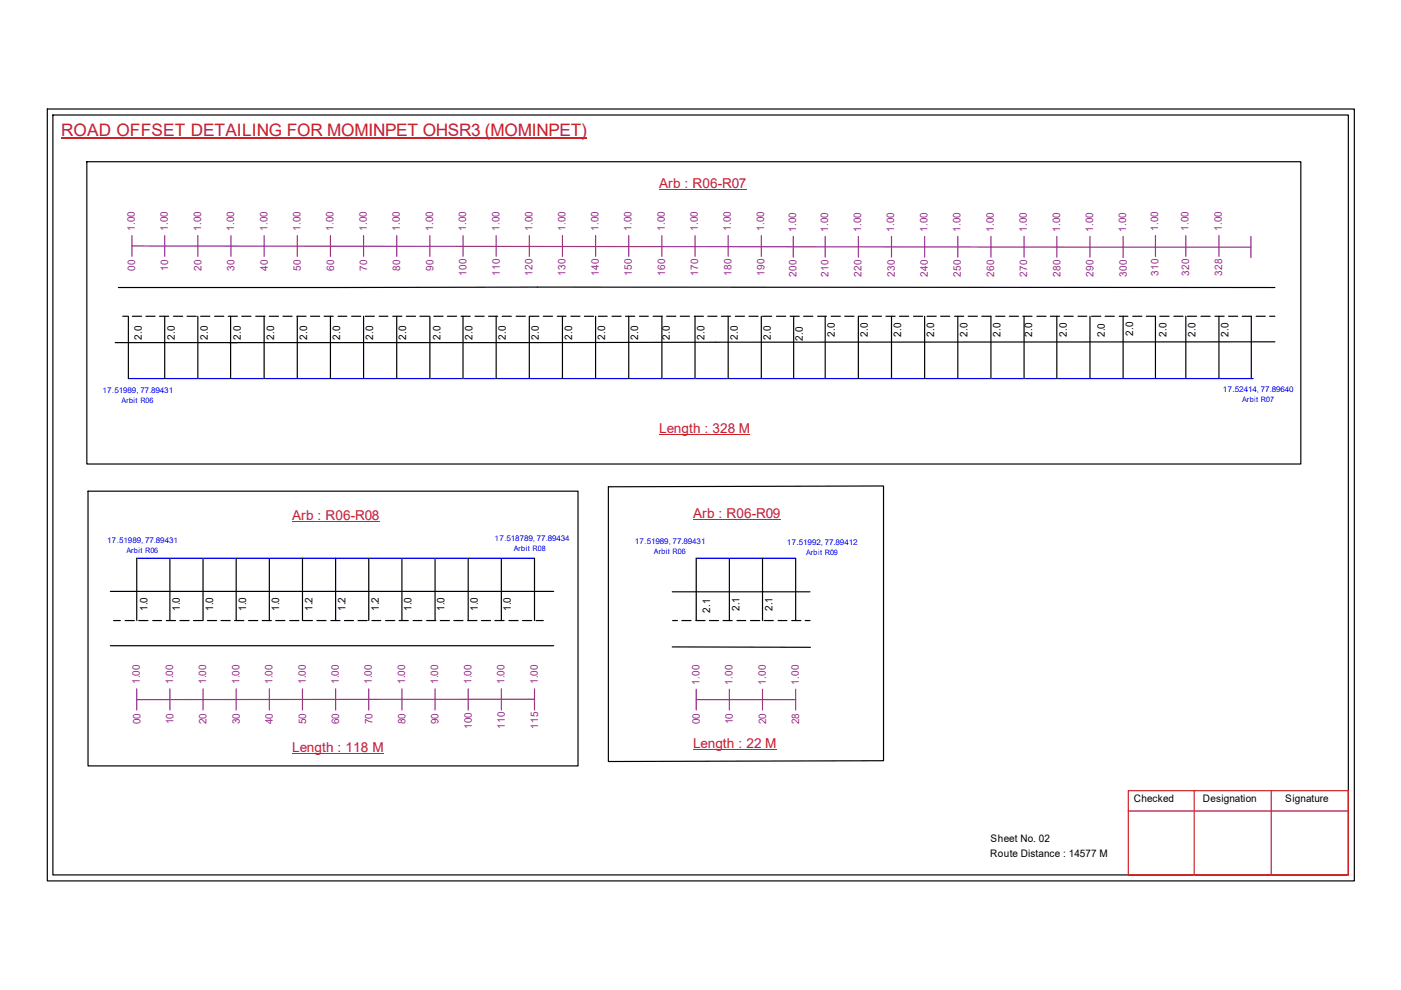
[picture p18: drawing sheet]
<svg xmlns="http://www.w3.org/2000/svg" width="297mm" height="210mm" viewBox="0 0 297 210" stroke-linecap="round" stroke-linejoin="round" font-family="sans-serif">
<defs><g id="words">
<text font-size="3.6" fill="#cd2027" x="13" y="28.9">ROAD OFFSET DETAILING FOR MOMINPET OHSR3 (MOMINPET)</text>
<g font-size="2.9" fill="#cd2027">
<text x="139.7" y="39.8">Arb : R06-R07</text>
<text x="139.7" y="91.8">Length : 328 M</text>
<text x="61.9" y="110.3">Arb : R06-R08</text>
<text x="146.9" y="109.9">Arb : R06-R09</text>
<text x="61.9" y="159.4">Length : 118 M</text>
<text x="146.9" y="158.5">Length : 22 M</text>
</g>
<g font-size="2.2" fill="#93278f">
<text x="28.6" y="49" transform="rotate(-90 28.6 49)">1.00</text>
<text x="35.6" y="49" transform="rotate(-90 35.6 49)">1.00</text>
<text x="42.6" y="49" transform="rotate(-90 42.6 49)">1.00</text>
<text x="49.7" y="49" transform="rotate(-90 49.7 49)">1.00</text>
<text x="56.7" y="49" transform="rotate(-90 56.7 49)">1.00</text>
<text x="63.7" y="49" transform="rotate(-90 63.7 49)">1.00</text>
<text x="70.7" y="49" transform="rotate(-90 70.7 49)">1.00</text>
<text x="77.8" y="49" transform="rotate(-90 77.8 49)">1.00</text>
<text x="84.8" y="49" transform="rotate(-90 84.8 49)">1.00</text>
<text x="91.8" y="49" transform="rotate(-90 91.8 49)">1.00</text>
<text x="98.8" y="49" transform="rotate(-90 98.8 49)">1.00</text>
<text x="105.9" y="49" transform="rotate(-90 105.9 49)">1.00</text>
<text x="112.9" y="49" transform="rotate(-90 112.9 49)">1.00</text>
<text x="119.9" y="49" transform="rotate(-90 119.9 49)">1.00</text>
<text x="126.9" y="49" transform="rotate(-90 126.9 49)">1.00</text>
<text x="133.9" y="49" transform="rotate(-90 133.9 49)">1.00</text>
<text x="140.9" y="49" transform="rotate(-90 140.9 49)">1.00</text>
<text x="148" y="49" transform="rotate(-90 148 49)">1.00</text>
<text x="155" y="49" transform="rotate(-90 155 49)">1.00</text>
<text x="162" y="49" transform="rotate(-90 162 49)">1.00</text>
<text x="168.8" y="49.2" transform="rotate(-90 168.8 49.2)">1.00</text>
<text x="175.6" y="49.2" transform="rotate(-90 175.6 49.2)">1.00</text>
<text x="182.6" y="49.2" transform="rotate(-90 182.6 49.2)">1.00</text>
<text x="189.6" y="49.2" transform="rotate(-90 189.6 49.2)">1.00</text>
<text x="196.6" y="49.2" transform="rotate(-90 196.6 49.2)">1.00</text>
<text x="203.7" y="49.2" transform="rotate(-90 203.7 49.2)">1.00</text>
<text x="210.7" y="49.2" transform="rotate(-90 210.7 49.2)">1.00</text>
<text x="217.7" y="49.2" transform="rotate(-90 217.7 49.2)">1.00</text>
<text x="224.7" y="49.2" transform="rotate(-90 224.7 49.2)">1.00</text>
<text x="231.8" y="49.2" transform="rotate(-90 231.8 49.2)">1.00</text>
<text x="238.8" y="49.2" transform="rotate(-90 238.8 49.2)">1.00</text>
<text x="245.6" y="49" transform="rotate(-90 245.6 49)">1.00</text>
<text x="252" y="49" transform="rotate(-90 252 49)">1.00</text>
<text x="259" y="49" transform="rotate(-90 259 49)">1.00</text>
<text x="28.7" y="57.4" transform="rotate(-90 28.7 57.4)">00</text>
<text x="35.7" y="57.4" transform="rotate(-90 35.7 57.4)">10</text>
<text x="42.7" y="57.4" transform="rotate(-90 42.7 57.4)">20</text>
<text x="49.7" y="57.4" transform="rotate(-90 49.7 57.4)">30</text>
<text x="56.8" y="57.4" transform="rotate(-90 56.8 57.4)">40</text>
<text x="63.8" y="57.4" transform="rotate(-90 63.8 57.4)">50</text>
<text x="70.8" y="57.4" transform="rotate(-90 70.8 57.4)">60</text>
<text x="77.8" y="57.4" transform="rotate(-90 77.8 57.4)">70</text>
<text x="84.9" y="57.4" transform="rotate(-90 84.9 57.4)">80</text>
<text x="91.9" y="57.4" transform="rotate(-90 91.9 57.4)">90</text>
<text x="98.9" y="58.4" transform="rotate(-90 98.9 58.4)">100</text>
<text x="106" y="58.4" transform="rotate(-90 106 58.4)">110</text>
<text x="112.9" y="58.4" transform="rotate(-90 112.9 58.4)">120</text>
<text x="119.9" y="58.4" transform="rotate(-90 119.9 58.4)">130</text>
<text x="127" y="58.4" transform="rotate(-90 127 58.4)">140</text>
<text x="134" y="58.4" transform="rotate(-90 134 58.4)">150</text>
<text x="141" y="58.4" transform="rotate(-90 141 58.4)">160</text>
<text x="148" y="58.4" transform="rotate(-90 148 58.4)">170</text>
<text x="155.1" y="58.4" transform="rotate(-90 155.1 58.4)">180</text>
<text x="162.1" y="58.4" transform="rotate(-90 162.1 58.4)">190</text>
<text x="168.9" y="58.7" transform="rotate(-90 168.9 58.7)">200</text>
<text x="175.6" y="58.7" transform="rotate(-90 175.6 58.7)">210</text>
<text x="182.7" y="58.7" transform="rotate(-90 182.7 58.7)">220</text>
<text x="189.7" y="58.7" transform="rotate(-90 189.7 58.7)">230</text>
<text x="196.7" y="58.7" transform="rotate(-90 196.7 58.7)">240</text>
<text x="203.7" y="58.7" transform="rotate(-90 203.7 58.7)">250</text>
<text x="210.8" y="58.7" transform="rotate(-90 210.8 58.7)">260</text>
<text x="217.8" y="58.7" transform="rotate(-90 217.8 58.7)">270</text>
<text x="224.8" y="58.7" transform="rotate(-90 224.8 58.7)">280</text>
<text x="231.9" y="58.7" transform="rotate(-90 231.9 58.7)">290</text>
<text x="238.9" y="58.7" transform="rotate(-90 238.9 58.7)">300</text>
<text x="245.7" y="58.4" transform="rotate(-90 245.7 58.4)">310</text>
<text x="252.1" y="58.4" transform="rotate(-90 252.1 58.4)">320</text>
<text x="259.1" y="58.4" transform="rotate(-90 259.1 58.4)">328</text>
<text x="29.7" y="145.1" transform="rotate(-90 29.7 145.1)">1.00</text>
<text x="36.7" y="145.1" transform="rotate(-90 36.7 145.1)">1.00</text>
<text x="43.7" y="145.1" transform="rotate(-90 43.7 145.1)">1.00</text>
<text x="50.8" y="145.1" transform="rotate(-90 50.8 145.1)">1.00</text>
<text x="57.8" y="145.1" transform="rotate(-90 57.8 145.1)">1.00</text>
<text x="64.8" y="145.1" transform="rotate(-90 64.8 145.1)">1.00</text>
<text x="71.8" y="145.1" transform="rotate(-90 71.8 145.1)">1.00</text>
<text x="78.9" y="145.1" transform="rotate(-90 78.9 145.1)">1.00</text>
<text x="85.9" y="145.1" transform="rotate(-90 85.9 145.1)">1.00</text>
<text x="92.9" y="145.1" transform="rotate(-90 92.9 145.1)">1.00</text>
<text x="99.9" y="145.1" transform="rotate(-90 99.9 145.1)">1.00</text>
<text x="107" y="145.1" transform="rotate(-90 107 145.1)">1.00</text>
<text x="114" y="145.1" transform="rotate(-90 114 145.1)">1.00</text>
<text x="148.3" y="145.2" transform="rotate(-90 148.3 145.2)">1.00</text>
<text x="155.3" y="145.2" transform="rotate(-90 155.3 145.2)">1.00</text>
<text x="162.3" y="145.2" transform="rotate(-90 162.3 145.2)">1.00</text>
<text x="169.4" y="145.2" transform="rotate(-90 169.4 145.2)">1.00</text>
<text x="29.8" y="153.6" transform="rotate(-90 29.8 153.6)">00</text>
<text x="36.8" y="153.6" transform="rotate(-90 36.8 153.6)">10</text>
<text x="43.8" y="153.6" transform="rotate(-90 43.8 153.6)">20</text>
<text x="50.8" y="153.6" transform="rotate(-90 50.8 153.6)">30</text>
<text x="57.9" y="153.6" transform="rotate(-90 57.9 153.6)">40</text>
<text x="64.9" y="153.6" transform="rotate(-90 64.9 153.6)">50</text>
<text x="71.9" y="153.6" transform="rotate(-90 71.9 153.6)">60</text>
<text x="78.9" y="153.6" transform="rotate(-90 78.9 153.6)">70</text>
<text x="86" y="153.6" transform="rotate(-90 86 153.6)">80</text>
<text x="93" y="153.6" transform="rotate(-90 93 153.6)">90</text>
<text x="100" y="154.6" transform="rotate(-90 100 154.6)">100</text>
<text x="107.1" y="154.6" transform="rotate(-90 107.1 154.6)">110</text>
<text x="114.1" y="154.6" transform="rotate(-90 114.1 154.6)">115</text>
<text x="148.4" y="153.6" transform="rotate(-90 148.4 153.6)">00</text>
<text x="155.4" y="153.6" transform="rotate(-90 155.4 153.6)">10</text>
<text x="162.4" y="153.6" transform="rotate(-90 162.4 153.6)">20</text>
<text x="169.5" y="153.6" transform="rotate(-90 169.5 153.6)">28</text>
</g>
<g font-size="2.2">
<text x="177" y="71.5" transform="rotate(-90 177 71.5)">2.0</text>
<text x="184" y="71.5" transform="rotate(-90 184 71.5)">2.0</text>
<text x="191" y="71.5" transform="rotate(-90 191 71.5)">2.0</text>
<text x="198.1" y="71.5" transform="rotate(-90 198.1 71.5)">2.0</text>
<text x="205.1" y="71.5" transform="rotate(-90 205.1 71.5)">2.0</text>
<text x="212.1" y="71.5" transform="rotate(-90 212.1 71.5)">2.0</text>
<text x="218.8" y="71.5" transform="rotate(-90 218.8 71.5)">2.0</text>
<text x="226.2" y="71.5" transform="rotate(-90 226.2 71.5)">2.0</text>
<text x="234.2" y="71.5" transform="rotate(-90 234.2 71.5)">2.0</text>
<text x="240.2" y="71.3" transform="rotate(-90 240.2 71.3)">2.0</text>
<text x="247.4" y="71.5" transform="rotate(-90 247.4 71.5)">2.0</text>
<text x="253.4" y="71.5" transform="rotate(-90 253.4 71.5)">2.0</text>
<text x="260.5" y="71.5" transform="rotate(-90 260.5 71.5)">2.0</text>
<text x="30.1" y="72.1" transform="rotate(-90 30.1 72.1)">2.0</text>
<text x="37" y="72.1" transform="rotate(-90 37 72.1)">2.0</text>
<text x="44.1" y="72.1" transform="rotate(-90 44.1 72.1)">2.0</text>
<text x="51.1" y="72.1" transform="rotate(-90 51.1 72.1)">2.0</text>
<text x="58.1" y="72.1" transform="rotate(-90 58.1 72.1)">2.0</text>
<text x="65.1" y="72.1" transform="rotate(-90 65.1 72.1)">2.0</text>
<text x="72.1" y="72.1" transform="rotate(-90 72.1 72.1)">2.0</text>
<text x="79.1" y="72.1" transform="rotate(-90 79.1 72.1)">2.0</text>
<text x="86.1" y="72.1" transform="rotate(-90 86.1 72.1)">2.0</text>
<text x="93.4" y="72.1" transform="rotate(-90 93.4 72.1)">2.0</text>
<text x="100.2" y="72.1" transform="rotate(-90 100.2 72.1)">2.0</text>
<text x="107.2" y="72.1" transform="rotate(-90 107.2 72.1)">2.0</text>
<text x="114.3" y="72.1" transform="rotate(-90 114.3 72.1)">2.0</text>
<text x="121.3" y="72.1" transform="rotate(-90 121.3 72.1)">2.0</text>
<text x="128.3" y="72.1" transform="rotate(-90 128.3 72.1)">2.0</text>
<text x="135.3" y="72.1" transform="rotate(-90 135.3 72.1)">2.0</text>
<text x="142" y="72.1" transform="rotate(-90 142 72.1)">2.0</text>
<text x="149.4" y="72.1" transform="rotate(-90 149.4 72.1)">2.0</text>
<text x="156.4" y="72.1" transform="rotate(-90 156.4 72.1)">2.0</text>
<text x="163.4" y="72.1" transform="rotate(-90 163.4 72.1)">2.0</text>
<text x="170.2" y="72.2" transform="rotate(-90 170.2 72.2)">2.0</text>
<text x="31.3" y="129.6" transform="rotate(-90 31.3 129.6)">1.0</text>
<text x="38.1" y="129.6" transform="rotate(-90 38.1 129.6)">1.0</text>
<text x="45.2" y="129.6" transform="rotate(-90 45.2 129.6)">1.0</text>
<text x="52.2" y="129.6" transform="rotate(-90 52.2 129.6)">1.0</text>
<text x="59.2" y="129.6" transform="rotate(-90 59.2 129.6)">1.0</text>
<text x="66.2" y="129.6" transform="rotate(-90 66.2 129.6)">1.2</text>
<text x="73.3" y="129.6" transform="rotate(-90 73.3 129.6)">1.2</text>
<text x="80.3" y="129.6" transform="rotate(-90 80.3 129.6)">1.2</text>
<text x="87.2" y="129.6" transform="rotate(-90 87.2 129.6)">1.0</text>
<text x="94.3" y="129.6" transform="rotate(-90 94.3 129.6)">1.0</text>
<text x="101.3" y="129.6" transform="rotate(-90 101.3 129.6)">1.0</text>
<text x="108.3" y="129.6" transform="rotate(-90 108.3 129.6)">1.0</text>
<text x="150.6" y="129.9" transform="rotate(-90 150.6 129.9)">2.1</text>
<text x="156.8" y="129.6" transform="rotate(-90 156.8 129.6)">2.1</text>
<text x="163.8" y="129.6" transform="rotate(-90 163.8 129.6)">2.1</text>
<text x="240.4" y="170.1">Checked</text>
<text x="255.1" y="170.1">Designation</text>
<text x="272.5" y="170.1">Signature</text>
<text x="210" y="178.6">Sheet No. 02</text>
<text x="209.9" y="181.7">Route Distance : 14577 M</text>
</g>
<g font-size="1.7" fill="#00f">
<text x="21.7" y="83.3">17.51989, 77.89431</text>
<text x="259.3" y="83.1">17.52414, 77.89640</text>
<text x="22.7" y="115.1">17.51989, 77.89431</text>
<text x="104.9" y="114.6">17.518789, 77.89434</text>
<text x="134.6" y="115.4">17.51989, 77.89431</text>
<text x="166.8" y="115.7">17.51992, 77.89412</text>
</g>
<g font-size="1.6" fill="#00f">
<text x="25.8" y="85.5">Arbit R06</text>
<text x="263.4" y="85.3">Arbit R07</text>
<text x="26.8" y="117.3">Arbit R06</text>
<text x="108.9" y="116.8">Arbit R08</text>
<text x="138.6" y="117.5">Arbit R06</text>
<text x="170.9" y="117.8">Arbit R09</text>
</g>
</g></defs>
<g fill="none" stroke="#000" stroke-width=".25">
<path d="M10 23.1h277.1v163.7h-277.1zM11.2 24.4h274.7v161.1h-274.7zM18.4 34.3h257.4v64.1h-257.4zM25.1 61h245.2M26 67.1h1M27.2 67.1v13.2M28.1 67.1h1.9M30.9 67.1h2M33.8 67.1h2M34.9 67.1v13.2M36.8 67.1h1.9M39.7 67.1h1.9"/>
<path d="M41.9 67.1v13.2M42.5 67.1h2M45.5 67.1h2M48.4 67.1h1.9M48.9 67.1v13.2M51.3 67.1h1.9M54.2 67.1h2M56 67.1v13.2M57.1 67.1h2M60 67.1h1.9M62.9 67.1h2M63 67.1v13.2"/>
<path d="M65.8 67.1h2M68.7 67.1h2M70.1 67.1v13.2M71.7 67.1h1.8M74.5 67.1h2M77.1 67.1v13.2M77.4 67.1h2M80.4 67.1h1.9M83.3 67.1h1.9M84.1 67.1v13.2M86.1 67.1h2M89 67.1h2"/>
<path d="M91.1 67.1v13.2M92 67.1h1.9M94.9 67.1h1.9M97.7 67.1h2M98.2 67.1v13.2M100.7 67.1h2M103.6 67.1h1.9M105.2 67.1v13.2M106.5 67.1h1.9M109.4 67.1h2M112.2 67.1v13.2M112.3 67.1h2"/>
<path d="M115.2 67.1h1.9M118.1 67.1h1.9M119.2 67.1v13.2M121 67.1h2M123.9 67.1h2M126.3 67.1v13.2M126.9 67.1h1.8M129.7 67.1h2M132.6 67.1h2M133.3 67.1v13.2M135.6 67.1h1.9M138.5 67.1h1.9"/>
<path d="M140.3 67.1v13.2M141.3 67.1h2M144.2 67.1h2M147.2 67.1h1.9M147.4 67.1v13.2M150.1 67.1h1.9M152.9 67.1h2M154.4 67.1v13.2M155.9 67.1h2M158.8 67.1h1.9M161.4 67.1v13.2M161.7 67.1h1.9"/>
<path d="M164.6 67.1h2M167.5 67.1h2M168.3 67.1v13.2M170.4 67.1h1.9M173.4 67.1h1.8M175 67.1v13.2M176.2 67.1h2M179.1 67.1h2M182 67.1v13.2M182.1 67.1h1.8M185 67.1h1.9M187.8 67.1h2"/>
<path d="M189 67.1v13.2M190.7 67.1h2M193.7 67.1h1.9M196 67.1v13.2M196.6 67.1h1.9M199.4 67.1h2M202.4 67.1h1.9M203.1 67.1v13.2M205.3 67.1h1.9M208.1 67.1h2v13.2M211.1 67.1h2M214 67.1h1.9"/>
<path d="M216.9 67.1h1.9M217.1 67.1v13.2M219.8 67.1h2M222.7 67.1h2M224.1 67.1v13.2M225.6 67.1h1.9M228.6 67.1h1.8M231.1 67.1v13.2M231.4 67.1h2M234.3 67.1h2M237.3 67.1h1.8M238.1 67.1v13.2"/>
<path d="M240.2 67.1h1.9M243 67.1h2v13.2M245.9 67.1h2M248.9 67.1h1.9M251.4 67.1v13.2M251.8 67.1h1.9M254.6 67.1h2M257.6 67.1h1.9M258.4 67.1v13.2M260.5 67.1h1.9M263.4 67.1h1.9v13.2M266.3 67.1h2"/>
<path d="M269.2 67.1h1.1M270.3 72.5l-245.9 .1M18.7 104.1h103.9v58.3h-103.9zM29 118.4v13.2M36 118.4v13.2M43 118.4v13.2M50.1 118.4v13.2M57.1 118.4v13.2M64.1 118.4v13.2M71.2 118.4v13.2M78.2 118.4v13.2M85.2 118.4v13.2"/>
<path d="M92.2 118.4v13.2M99.3 118.4v13.2M106.3 118.4v13.2M113.3 118.4v13.2M129 103.2l58.3-.2v58.3l-58.3 .2zM147.6 118.4v13.2M154.6 118.4v13.2M161.7 118.4v13.2M168.7 118.4v13.2M23.4 125.4h94M23.4 136.9h94M24.1 131.6h1.4"/>
<path d="M26.5 131.6h2M29.4 131.6h2M32.4 131.6h1.8M35.3 131.6h1.9M38.1 131.6h2M41 131.6h2M44 131.6h1.9M46.9 131.6h1.9M49.7 131.6h2M52.7 131.6h1.9M55.6 131.6h1.9M58.5 131.6h1.9"/>
<path d="M61.4 131.6h2M64.3 131.6h1.9M67.2 131.6h1.9M70.1 131.6h2M73 131.6h2M75.9 131.6h1.9M78.9 131.6h1.8M81.7 131.6h2M84.6 131.6h2M87.6 131.6h1.8M90.5 131.6h1.9M93.3 131.6h2"/>
<path d="M96.2 131.6h2M99.2 131.6h1.9M102.1 131.6h1.9M104.9 131.6h2M107.9 131.6h2M110.8 131.6h1.9M113.7 131.6h1.5M142.5 125.5h29.2M142.5 137.2h29.3M142.6 131.6h1M144.6 131.6h1.9M147.5 131.6h2"/>
<path d="M150.4 131.6h2M153.3 131.6h1.9M156.2 131.6h1.9M159.1 131.6h2M162 131.6h2M165 131.6h1.8M167.8 131.6h2M170.7 131.6h1"/>
</g>
<path d="M239.2 167.6h46.7v17.9h-46.7zM239.2 172h46.7M253.2 167.6v17.9M269.5 167.6v17.9" fill="none" stroke="#cc1f26" stroke-width=".25"/>
<path d="M13 29.3h111.4" fill="none" stroke="#cd2027" stroke-width=".25"/>
<path d="M27.2 80.3h238.5M29 118.4h84.3M147.6 118.4h21.1" fill="none" stroke="#00f" stroke-width=".25"/>
<g fill="none" stroke="#93278f" stroke-width=".25">
<path d="M28 52.2l237.2 .2M28 50v4.4M34.9 50v4.4M41.9 50v4.4M49 50v4.4M56 50v4.4M63 50v4.4M70.1 50v4.4M77.1 50v4.4M84.1 50v4.4M91.1 50v4.4M98.2 50v4.4"/>
<path d="M105.2 50v4.4M112.2 50v4.4M119.2 50v4.4M126.3 50v4.4M133.3 50v4.4M140.3 50v4.4M147.4 50v4.4M154.4 50v4.4M161.4 50v4.4M168.2 50.1v4.4M175 50.1v4.4M182 50.1v4.4"/>
<path d="M189 50.1v4.4M196 50.1v4.4M203.1 50.1v4.4M210.1 50.1v4.4M217.1 50.1v4.4M224.1 50.1v4.4M231.1 50.1v4.4M238.1 50.1v4.5M245 50v4.4M251.4 50v4.4M258.4 50v4.4M265.2 50.1v4.5"/>
<path d="M29 146v4.5M36 146v4.5M43 146v4.5M50.1 146v4.5M57.1 146v4.5M64.1 146v4.5M71.2 146v4.5M78.2 146v4.5M85.2 146v4.5M92.2 146v4.5M99.3 146v4.5M106.3 146v4.5"/>
<path d="M113.3 148.3h-84.3M113.3 146v4.5M147.6 148.3h21.1M147.6 146.1v4.4M154.6 146.1v4.4M161.7 146.1v4.4M168.7 146.1v4.4"/>
</g>
<path d="M139.7 40.1h18.5M139.7 92.1h19.3M61.9 110.7h18.5M146.9 110.2h18.5M61.9 159.8h19.4M146.9 158.8h17.6" fill="none" stroke="#cd2027" stroke-width=".21"/>
<use href="#words"/>
</svg>
